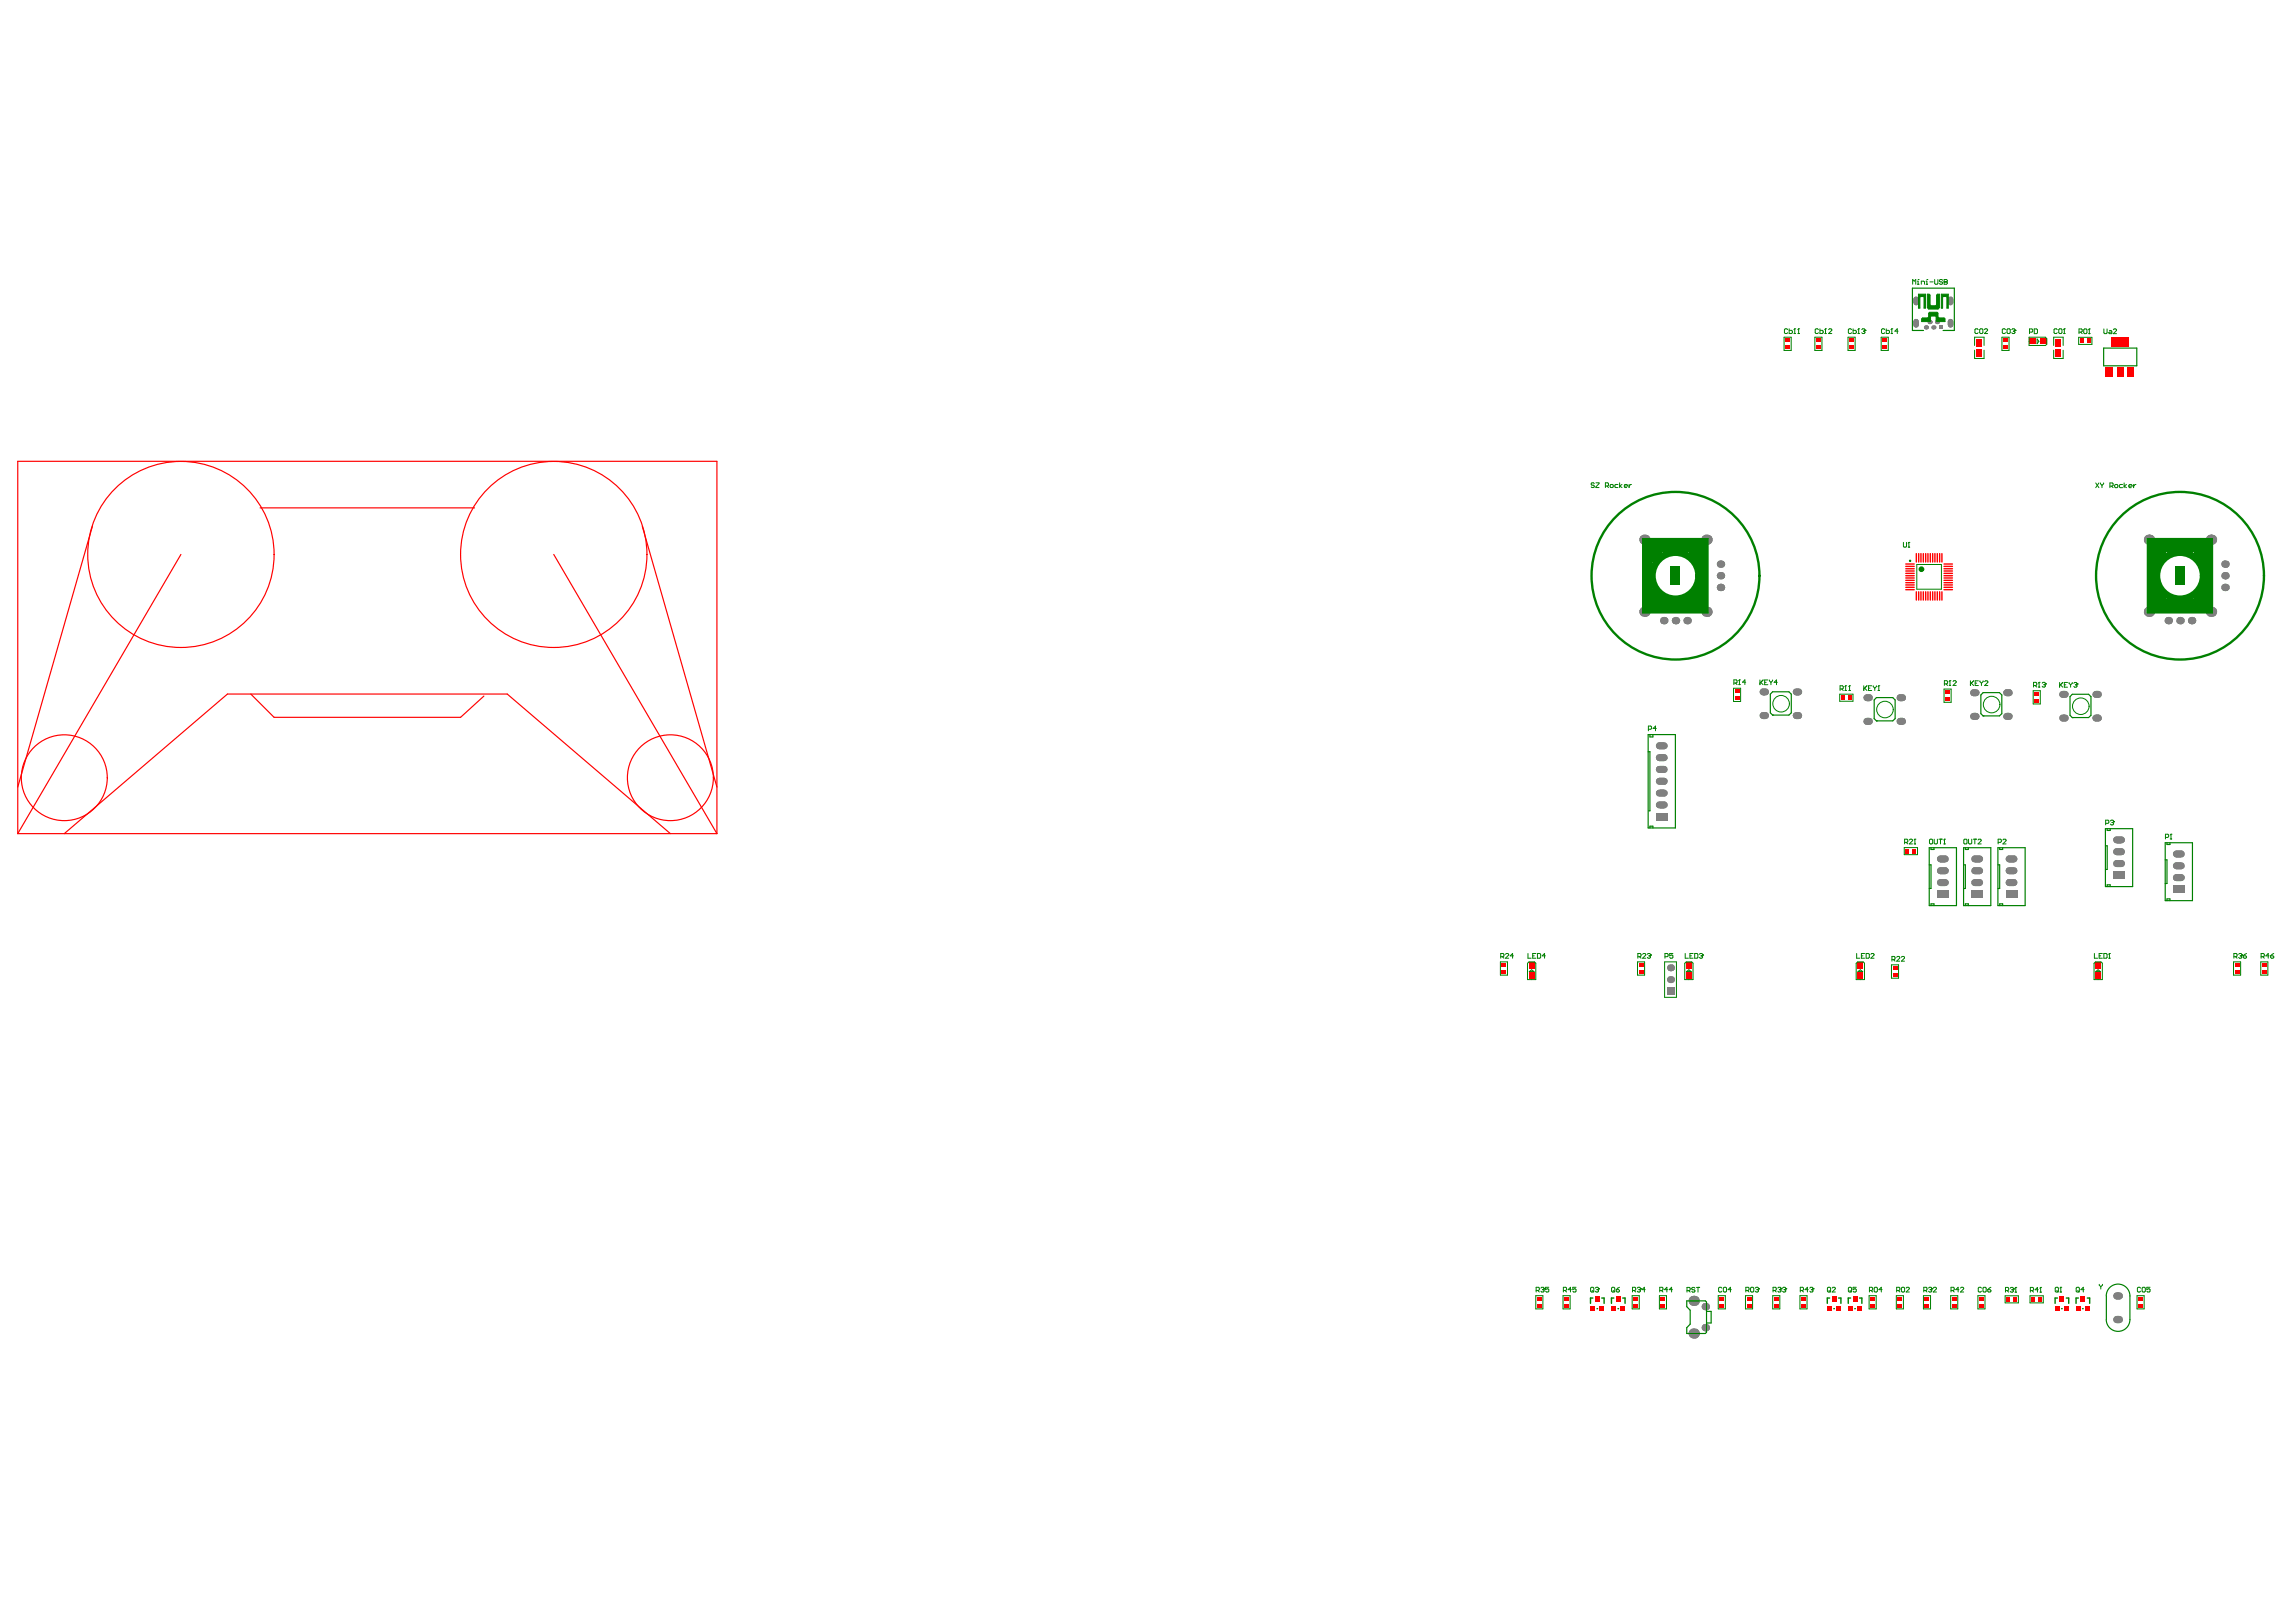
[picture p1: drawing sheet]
<svg xmlns="http://www.w3.org/2000/svg" width="297mm" height="210mm" viewBox="0 0 297 210" stroke-linecap="round" stroke-linejoin="round" font-family="sans-serif">
<g fill="#808080">
<circle cx="249.2" cy="42.4" r=".27"/>
<circle cx="250.1" cy="42.4" r=".27"/>
</g>
<path d="M247.9 38.7v.5M247.9 41.6v.4" fill="none" stroke="#808080" stroke-width=".72"/>
<path d="M228.1 92.6h.3M232.4 92.6h.3M241.5 90.3h.3" fill="none" stroke="#808080" stroke-width=".92"/>
<path d="M250.9 42.1h.4v.5h-.4z" fill-rule="evenodd" fill="#808080"/>
<path d="M214.7 99.6h.6M214.7 98h.6M214.7 104.2h.6M214.7 102.6h.6" fill="none" stroke="#808080" stroke-width=".92"/>
<g fill="#808080">
<circle cx="212.8" cy="79.2" r=".66"/>
<circle cx="215.2" cy="80.3" r=".48"/>
<circle cx="212.8" cy="69.8" r=".66"/>
<circle cx="219.1" cy="172.6" r=".66"/>
<circle cx="219.1" cy="168.3" r=".66"/>
<circle cx="216.8" cy="80.3" r=".48"/>
<circle cx="218.3" cy="80.3" r=".48"/>
<circle cx="222.6" cy="74.5" r=".48"/>
<circle cx="222.6" cy="76" r=".48"/>
<circle cx="222.6" cy="73" r=".48"/>
</g>
<path d="M228.1 89.5h.3M232.4 89.5h.3M241.5 93.3h.3" fill="none" stroke="#808080" stroke-width=".92"/>
<circle cx="249.6" cy="41.7" r=".27" fill="#808080"/>
<path d="M251 114.2h.7M251 112.7h.7" fill="none" stroke="#808080" stroke-width=".92"/>
<circle cx="250.6" cy="41.7" r=".27" fill="#808080"/>
<path d="M252.3 38.7v.5M252.3 41.6v.4" fill="none" stroke="#808080" stroke-width=".72"/>
<path d="M266.9 92.9h.3M266.9 89.9h.3M271.2 92.9h.3M271.2 89.9h.3" fill="none" stroke="#808080" stroke-width=".92"/>
<path d="M273.9 170.8h.3M273.9 167.7h.3" fill="none" stroke="#808080" stroke-width=".95"/>
<g fill="#808080">
<circle cx="278" cy="79.2" r=".66"/>
<circle cx="278" cy="69.8" r=".66"/>
</g>
<path d="M281.1 114.6h1.5v1h-1.5z" fill-rule="evenodd" fill="#808080"/>
<path d="M281.6 113.6h.6M281.6 112h.6" fill="none" stroke="#808080" stroke-width=".92"/>
<g fill="#808080">
<circle cx="282" cy="80.3" r=".48"/>
<circle cx="280.5" cy="80.3" r=".48"/>
<circle cx="283.5" cy="80.3" r=".48"/>
<circle cx="286" cy="79.2" r=".66"/>
<circle cx="287.9" cy="74.5" r=".48"/>
<circle cx="287.9" cy="76" r=".48"/>
<circle cx="287.9" cy="73" r=".48"/>
<circle cx="286" cy="69.8" r=".66"/>
</g>
<path d="M214.7 96.5h.6" fill="none" stroke="#808080" stroke-width=".92"/>
<path d="M214.2 105.2h1.6v1h-1.6z" fill-rule="evenodd" fill="#808080"/>
<path d="M214.7 101.1h.6" fill="none" stroke="#808080" stroke-width=".92"/>
<path d="M250.6 115.3h1.5v.9h-1.5z" fill-rule="evenodd" fill="#808080"/>
<path d="M245.8 90.3h.3M255.3 92.7h.3M259.6 92.7h.3M251 111.2h.7M281.6 110.5h.6" fill="none" stroke="#808080" stroke-width=".92"/>
<g fill="#808080">
<circle cx="220.6" cy="171.8" r=".48"/>
<circle cx="220.6" cy="169.1" r=".48"/>
<circle cx="216.1" cy="126.8" r=".45"/>
<circle cx="220.8" cy="79.2" r=".66"/>
<circle cx="220.8" cy="69.8" r=".66"/>
</g>
<path d="M215.7 127.8h.9v1h-.9z" fill-rule="evenodd" fill="#808080"/>
<path d="M245.8 93.3h.3M255.3 89.6h.3M259.6 89.6h.3M255.5 114.2h.6M255.5 112.7h.6M259.9 114.2h.6M259.9 112.7h.6" fill="none" stroke="#808080" stroke-width=".92"/>
<path d="M273.4 112.8h1.5v.9h-1.5z" fill-rule="evenodd" fill="#808080"/>
<path d="M273.8 111.8h.7M273.8 110.2h.7M273.8 108.7h.7" fill="none" stroke="#808080" stroke-width=".92"/>
<circle cx="216.1" cy="125.2" r=".45" fill="#808080"/>
<path d="M255 115.3h1.6v.9h-1.6z" fill-rule="evenodd" fill="#808080"/>
<path d="M255.5 111.2h.6" fill="none" stroke="#808080" stroke-width=".92"/>
<path d="M259.5 115.3h1.5v.9h-1.5z" fill-rule="evenodd" fill="#808080"/>
<path d="M259.9 111.2h.6" fill="none" stroke="#808080" stroke-width=".92"/>
<g fill="none" stroke="#f00" stroke-width=".15">
<path d="M11.9 68.1l-9.6 33.8M23.4 71.8l-21.1 36.1M33.7 65.7h27.7M71.6 71.8l21.1 36.1M83.1 68.1l9.6 33.8M32.4 89.8l3.1 3h24.1l3-2.7M2.3 107.9v-48.2h90.4v48.2M2.3 107.9h90.4M8.3 107.9l21.1-18.1h36.2l21.1 18.1M219.1 168.3h.1"/>
<circle cx="23.4" cy="71.8" r="12"/>
<circle cx="71.6" cy="71.8" r="12"/>
<circle cx="8.3" cy="100.6" r="5.6"/>
<circle cx="86.7" cy="100.6" r="5.6"/>
</g>
<g fill="#808080">
<circle cx="249.2" cy="42.4" r=".27"/>
<circle cx="250.1" cy="42.4" r=".27"/>
</g>
<path d="M247.9 38.7v.5M247.9 41.6v.4" fill="none" stroke="#808080" stroke-width=".72"/>
<path d="M228.1 92.6h.3M232.4 92.6h.3M241.5 90.3h.3" fill="none" stroke="#808080" stroke-width=".92"/>
<path d="M250.9 42.1h.4v.5h-.4z" fill-rule="evenodd" fill="#808080"/>
<path d="M214.7 99.6h.6M214.7 98h.6M214.7 104.2h.6M214.7 102.6h.6" fill="none" stroke="#808080" stroke-width=".92"/>
<g fill="#808080">
<circle cx="212.8" cy="79.2" r=".66"/>
<circle cx="215.2" cy="80.3" r=".48"/>
<circle cx="212.8" cy="69.8" r=".66"/>
<circle cx="219.1" cy="172.6" r=".66"/>
<circle cx="219.1" cy="168.3" r=".66"/>
<circle cx="216.8" cy="80.3" r=".48"/>
<circle cx="218.3" cy="80.3" r=".48"/>
<circle cx="222.6" cy="74.5" r=".48"/>
<circle cx="222.6" cy="76" r=".48"/>
<circle cx="222.6" cy="73" r=".48"/>
</g>
<path d="M228.1 89.5h.3M232.4 89.5h.3M241.5 93.3h.3" fill="none" stroke="#808080" stroke-width=".92"/>
<circle cx="249.6" cy="41.7" r=".27" fill="#808080"/>
<path d="M251 114.2h.7M251 112.7h.7" fill="none" stroke="#808080" stroke-width=".92"/>
<circle cx="250.6" cy="41.7" r=".27" fill="#808080"/>
<path d="M252.3 38.7v.5M252.3 41.6v.4" fill="none" stroke="#808080" stroke-width=".72"/>
<path d="M266.9 92.9h.3M266.9 89.9h.3M271.2 92.9h.3M271.2 89.9h.3" fill="none" stroke="#808080" stroke-width=".92"/>
<path d="M273.9 170.8h.3M273.9 167.7h.3" fill="none" stroke="#808080" stroke-width=".95"/>
<g fill="#808080">
<circle cx="278" cy="79.2" r=".66"/>
<circle cx="278" cy="69.8" r=".66"/>
</g>
<path d="M281.1 114.6h1.5v1h-1.5z" fill-rule="evenodd" fill="#808080"/>
<path d="M281.6 113.6h.6M281.6 112h.6" fill="none" stroke="#808080" stroke-width=".92"/>
<g fill="#808080">
<circle cx="282" cy="80.3" r=".48"/>
<circle cx="280.5" cy="80.3" r=".48"/>
<circle cx="283.5" cy="80.3" r=".48"/>
<circle cx="286" cy="79.2" r=".66"/>
<circle cx="287.9" cy="74.5" r=".48"/>
<circle cx="287.9" cy="76" r=".48"/>
<circle cx="287.9" cy="73" r=".48"/>
<circle cx="286" cy="69.8" r=".66"/>
</g>
<path d="M214.7 96.5h.6" fill="none" stroke="#808080" stroke-width=".92"/>
<path d="M214.2 105.2h1.6v1h-1.6z" fill-rule="evenodd" fill="#808080"/>
<path d="M214.7 101.1h.6" fill="none" stroke="#808080" stroke-width=".92"/>
<path d="M250.6 115.3h1.5v.9h-1.5z" fill-rule="evenodd" fill="#808080"/>
<path d="M245.8 90.3h.3M255.3 92.7h.3M259.6 92.7h.3M251 111.2h.7M281.6 110.5h.6" fill="none" stroke="#808080" stroke-width=".92"/>
<g fill="#808080">
<circle cx="220.6" cy="171.8" r=".48"/>
<circle cx="220.6" cy="169.1" r=".48"/>
<circle cx="216.1" cy="126.8" r=".45"/>
<circle cx="220.8" cy="79.2" r=".66"/>
<circle cx="220.8" cy="69.8" r=".66"/>
</g>
<path d="M215.7 127.8h.9v1h-.9z" fill-rule="evenodd" fill="#808080"/>
<path d="M245.8 93.3h.3M255.3 89.6h.3M259.6 89.6h.3M255.5 114.2h.6M255.5 112.7h.6M259.9 114.2h.6M259.9 112.7h.6" fill="none" stroke="#808080" stroke-width=".92"/>
<path d="M273.4 112.8h1.5v.9h-1.5z" fill-rule="evenodd" fill="#808080"/>
<path d="M273.8 111.8h.7M273.8 110.2h.7M273.8 108.7h.7" fill="none" stroke="#808080" stroke-width=".92"/>
<circle cx="216.1" cy="125.2" r=".45" fill="#808080"/>
<path d="M255 115.3h1.6v.9h-1.6z" fill-rule="evenodd" fill="#808080"/>
<path d="M255.5 111.2h.6" fill="none" stroke="#808080" stroke-width=".92"/>
<path d="M259.5 115.3h1.5v.9h-1.5z" fill-rule="evenodd" fill="#808080"/>
<path d="M259.9 111.2h.6" fill="none" stroke="#808080" stroke-width=".92"/>
<g fill="#f00">
<path d="M212 125.6h.6v.4h-.6z" fill-rule="evenodd"/>
<path d="M224.4 90.2h.6v.4h-.6z" fill-rule="evenodd"/>
<path d="M239.1 90h.5v.6h-.5z" fill-rule="evenodd"/>
<path d="M289.1 125.6h.6v.4h-.6z" fill-rule="evenodd"/>
<path d="M292.6 125.6h.6v.4h-.6z" fill-rule="evenodd"/>
<path d="M202.4 168.8h.6v.4h-.6z" fill-rule="evenodd"/>
<path d="M202.4 167.8h.6v.5h-.6z" fill-rule="evenodd"/>
<path d="M205.8 169h.5v.6h-.5z" fill-rule="evenodd"/>
<path d="M206.9 169h.6v.6h-.6z" fill-rule="evenodd"/>
<path d="M208.5 169h.6v.6h-.6z" fill-rule="evenodd"/>
<path d="M209.7 169h.5v.6h-.5z" fill-rule="evenodd"/>
<path d="M212 124.6h.6v.5h-.6z" fill-rule="evenodd"/>
<path d="M218.1 125.9h.8v.8h-.8z" fill-rule="evenodd"/>
<path d="M218.1 124.5h.8v.9h-.8z" fill-rule="evenodd"/>
<path d="M224.4 89.2h.6v.5h-.6z" fill-rule="evenodd"/>
<path d="M233 168.8h.6v.4h-.6z" fill-rule="evenodd"/>
<path d="M233 167.8h.6v.5h-.6z" fill-rule="evenodd"/>
<path d="M236.4 169h.6v.6h-.6z" fill-rule="evenodd"/>
<path d="M237.6 169h.5v.6h-.5z" fill-rule="evenodd"/>
<path d="M239.1 169h.6v.6h-.6z" fill-rule="evenodd"/>
<path d="M240.3 169h.5v.6h-.5z" fill-rule="evenodd"/>
<path d="M244.9 126h.6v.4h-.6z" fill-rule="evenodd"/>
<path d="M244.9 125h.6v.5h-.6z" fill-rule="evenodd"/>
<path d="M246.5 109.8h.5v.7h-.5z" fill-rule="evenodd"/>
<path d="M247.4 109.8h.5v.7h-.5z" fill-rule="evenodd"/>
<path d="M252.5 168.8h.6v.4h-.6z" fill-rule="evenodd"/>
<path d="M252.5 167.8h.6v.5h-.6z" fill-rule="evenodd"/>
<path d="M256 168.8h.7v.4h-.7z" fill-rule="evenodd"/>
<path d="M256 167.8h.7v.5h-.7z" fill-rule="evenodd"/>
<path d="M259.6 167.8h.4v.7h-.4z" fill-rule="evenodd"/>
<path d="M263.7 167.8h.5v.7h-.5z" fill-rule="evenodd"/>
<path d="M263.2 90.5h.6v.4h-.6z" fill-rule="evenodd"/>
<path d="M263.2 89.6h.6v.4h-.6z" fill-rule="evenodd"/>
<path d="M265.9 169h.6v.6h-.6z" fill-rule="evenodd"/>
<path d="M265.9 45.2h.8v1h-.8z" fill-rule="evenodd"/>
<path d="M265.9 43.9h.8v.9h-.8z" fill-rule="evenodd"/>
<path d="M267.1 169h.5v.6h-.5z" fill-rule="evenodd"/>
<path d="M268.6 169h.6v.6h-.6z" fill-rule="evenodd"/>
<path d="M269.8 169h.5v.6h-.5z" fill-rule="evenodd"/>
<path d="M289.1 124.6h.6v.5h-.6z" fill-rule="evenodd"/>
<path d="M292.6 124.6h.6v.5h-.6z" fill-rule="evenodd"/>
</g>
<g fill="none" stroke="#f00" stroke-width=".18">
<path d="M247.9 71.6v1.1M247.9 76.6v1.1M248.2 71.6v1.1M248.2 76.6v1.1M248.8 71.6v1.1M248.8 76.6v1.1M249.1 71.6v1.1M249.1 76.6v1.1M249.4 71.6v1.1M249.4 76.6v1.1M250 71.6v1.1M250 76.6v1.1"/>
<path d="M250.3 71.6v1.1M250.3 76.6v1.1M250.6 71.6v1.1M250.6 76.6v1.1M251.2 71.6v1.1M251.2 76.6v1.1"/>
</g>
<g fill="#f00">
<path d="M194.3 125.6h.6v.4h-.6z" fill-rule="evenodd"/>
<path d="M231 44.7h.6v.5h-.6z" fill-rule="evenodd"/>
<path d="M231 43.8h.6v.5h-.6z" fill-rule="evenodd"/>
<path d="M238.2 90h.4v.6h-.4z" fill-rule="evenodd"/>
<path d="M239.2 44.7h.6v.5h-.6z" fill-rule="evenodd"/>
<path d="M239.2 43.8h.6v.5h-.6z" fill-rule="evenodd"/>
<path d="M243.5 44.7h.6v.5h-.6z" fill-rule="evenodd"/>
<path d="M243.5 43.8h.6v.5h-.6z" fill-rule="evenodd"/>
</g>
<path d="M246.6 75.7h1M246.6 75.4h1M246.6 75.1h1M246.6 74.5h1M246.6 74.2h1M246.6 73.9h1M246.6 73.3h1M246.6 73h1" fill="none" stroke="#f00" stroke-width=".18"/>
<path d="M251.7 90.3h.6v.4h-.6z" fill-rule="evenodd" fill="#f00"/>
<path d="M251.5 75.1h1.1M251.5 75.4h1.1M251.5 75.7h1.1M251.5 73.9h1.1M251.5 74.2h1.1M251.5 74.5h1.1M251.5 73h1.1M251.5 73.3h1.1" fill="none" stroke="#f00" stroke-width=".18"/>
<g fill="#f00">
<path d="M259.1 44.7h.7v.5h-.7z" fill-rule="evenodd"/>
<path d="M259.1 43.8h.7v.5h-.7z" fill-rule="evenodd"/>
<path d="M194.3 124.6h.6v.5h-.6z" fill-rule="evenodd"/>
<path d="M198.8 168.8h.7v.4h-.7z" fill-rule="evenodd"/>
<path d="M198.8 167.8h.7v.5h-.7z" fill-rule="evenodd"/>
<path d="M197.8 125.9h.7v.8h-.7z" fill-rule="evenodd"/>
<path d="M197.8 124.5h.7v.9h-.7z" fill-rule="evenodd"/>
<path d="M206.4 167.7h.5v.7h-.5z" fill-rule="evenodd"/>
<path d="M209.1 167.7h.5v.7h-.5z" fill-rule="evenodd"/>
<path d="M214.8 168.8h.6v.4h-.6z" fill-rule="evenodd"/>
<path d="M214.8 167.8h.6v.5h-.6z" fill-rule="evenodd"/>
<path d="M211.3 168.8h.6v.4h-.6z" fill-rule="evenodd"/>
<path d="M211.3 167.8h.6v.5h-.6z" fill-rule="evenodd"/>
<path d="M222.4 168.8h.7v.4h-.7z" fill-rule="evenodd"/>
<path d="M222.4 167.8h.7v.5h-.7z" fill-rule="evenodd"/>
<path d="M229.5 168.8h.6v.4h-.6z" fill-rule="evenodd"/>
<path d="M229.5 167.8h.6v.5h-.6z" fill-rule="evenodd"/>
<path d="M226 168.8h.6v.4h-.6z" fill-rule="evenodd"/>
<path d="M226 167.8h.6v.5h-.6z" fill-rule="evenodd"/>
<path d="M237 167.7h.6v.7h-.6z" fill-rule="evenodd"/>
<path d="M239.7 167.7h.6v.7h-.6z" fill-rule="evenodd"/>
<path d="M242 168.8h.6v.4h-.6z" fill-rule="evenodd"/>
<path d="M242 167.8h.6v.5h-.6z" fill-rule="evenodd"/>
<path d="M245.5 168.8h.6v.4h-.6z" fill-rule="evenodd"/>
<path d="M245.5 167.8h.6v.5h-.6z" fill-rule="evenodd"/>
<path d="M249 168.8h.6v.4h-.6z" fill-rule="evenodd"/>
<path d="M249 167.8h.6v.5h-.6z" fill-rule="evenodd"/>
</g>
<path d="M246.6 76.3h1M246.6 76h1M246.6 74.8h1M246.6 73.6h1" fill="none" stroke="#f00" stroke-width=".18"/>
<path d="M251.7 89.3h.6v.5h-.6z" fill-rule="evenodd" fill="#f00"/>
<path d="M251.5 73.6h1.1M251.5 74.8h1.1M251.5 76h1.1M251.5 76.3h1.1" fill="none" stroke="#f00" stroke-width=".18"/>
<g fill="#f00">
<path d="M255.7 45.2h.8v1h-.8z" fill-rule="evenodd"/>
<path d="M255.7 43.9h.8v.9h-.8z" fill-rule="evenodd"/>
<path d="M260.5 167.8h.5v.7h-.5z" fill-rule="evenodd"/>
<path d="M262.8 167.8h.5v.7h-.5z" fill-rule="evenodd"/>
<path d="M263.9 43.8h.8v.8h-.8z" fill-rule="evenodd"/>
<path d="M262.6 43.8h.8v.8h-.8z" fill-rule="evenodd"/>
<path d="M266.5 167.7h.5v.7h-.5z" fill-rule="evenodd"/>
<path d="M269.2 167.7h.5v.7h-.5z" fill-rule="evenodd"/>
<path d="M269.1 43.8h.4v.6h-.4z" fill-rule="evenodd"/>
<path d="M271.1 125.9h.7v.8h-.7z" fill-rule="evenodd"/>
<path d="M271.1 124.5h.7v.9h-.7z" fill-rule="evenodd"/>
<path d="M272.4 47.5h1v1.2h-1z" fill-rule="evenodd"/>
<path d="M270 43.8h.5v.6h-.5z" fill-rule="evenodd"/>
<path d="M276.6 168.8h.6v.4h-.6z" fill-rule="evenodd"/>
<path d="M276.6 167.8h.6v.5h-.6z" fill-rule="evenodd"/>
<path d="M275.2 47.5h.9v1.2h-.9z" fill-rule="evenodd"/>
</g>
<path d="M248.5 71.6v1.1M248.5 76.6v1.1M249.7 71.6v1.1M249.7 76.6v1.1M250.9 71.6v1.1M250.9 76.6v1.1" fill="none" stroke="#f00" stroke-width=".18"/>
<g fill="#f00">
<path d="M234.9 44.7h.7v.5h-.7z" fill-rule="evenodd"/>
<path d="M234.9 43.8h.7v.5h-.7z" fill-rule="evenodd"/>
<path d="M240.3 125.9h.8v.8h-.8z" fill-rule="evenodd"/>
<path d="M240.3 124.5h.8v.9h-.8z" fill-rule="evenodd"/>
<path d="M273.8 47.5h.9v1.2h-.9z" fill-rule="evenodd"/>
<path d="M273.1 43.6h2.3v1.2h-2.3z" fill-rule="evenodd"/>
</g>
<g fill="#008000">
<path d="M251.2 38.1h.9v1.8h-.2l-.1-1.5h-.5v1.5h-.1z"/>
<path d="M248.2 38.1h.9v1.8h-.2v-1.5h-.5v1.5h-.2z"/>
<path d="M249.3 38.1h.3l.1 .1v1.2l.1 .2h.6l.1-.2v-1.2l.2-.1h.2v1.7l-.2 .2h-1.2l-.2-.2z"/>
<path d="M248.6 41.3l.1-.2h.7l.1-.1v-.5l.1-.1h1l.1 .1v.5l.1 .1h.7l.1 .2v.3h-1l-.1-.1-.1-.6h-.6v.6l-.2 .1h-1z"/>
</g>
<g fill="none" stroke="#008000" stroke-width=".13">
<path d="M248.2 38.1h.9v1.8h-.2v-1.5h-.5v1.5h-.2zM248.4 38.4h.1M249.3 38.1h.3l.1 .1v1.2l.1 .2h.6l.1-.2v-1.2l.2-.1h.2v1.7l-.2 .2h-1.2l-.2-.2zM251.2 38.1h.9v1.8h-.2l-.1-1.5h-.5v1.5h-.1zM251.4 38.4h.1M230.8 43.6h.9v1.8h-.9zM234.8 43.6h.9v1.8h-.9zM239.1 43.6h.9v1.8h-.9zM243.4 43.6h.9v1.8h-.9zM249.6 41.6h.1M249.6 41.6h-1v-.3l.1-.2h.7l.1-.1v-.5l.1-.1h1l.1 .1v.5l.1 .1h.7l.1 .2v.3h-1M249.6 41.6l.2-.1v-.6h.6l.1 .6 .1 .1"/>
<path d="M250.6 41.6h.1M255.5 44.7v-1.1h1.2v1.1M255.5 45.3v1.1h1.2v-1.1M259 43.6h.9v1.8h-.9zM262.5 43.6h2.1l.2 .2v.7l-.2 .2h-2.1zM263.5 43.9l.3 .3-.3 .3zM265.7 44.7v-1.1h1.2v1.1M265.7 45.3v1.1h1.2v-1.1M268.9 43.7h1.7v.9h-1.7zM248 73.1h3.2v3.1h-3.2zM224.3 89.1h.9v1.7h-.9zM238 89.8h1.7v.9h-1.7z"/>
<path d="M251.5 89.2h.9v1.7h-.9zM263 89.4h1v1.7h-1zM246.4 109.7h1.7v.9h-1.7zM194.1 124.5h.9v1.7h-.9zM197.6 124.7l.2-.2h.7l.2 .1v2.2h-1.1zM197.8 125.7l.4-.2 .3 .2zM211.8 124.5h1v1.7h-1zM215.4 124.5h1.5v4.6h-1.5zM218 124.7l.2-.2h.7l.1 .1v2.2h-1zM218.2 125.7l.3-.2 .3 .2zM240.1 124.7l.2-.2h.7l.2 .1v2.2h-1.1zM240.4 125.7l.3-.2 .3 .2z"/>
<path d="M244.7 124.9h.9v1.7h-.9zM270.9 124.7l.2-.2h.7l.2 .1v2.2h-1.1zM271.1 125.7l.3-.2 .3 .2zM289 124.5h.9v1.7h-.9zM292.5 124.5h.9v1.7h-.9zM198.7 167.7h.9v1.7h-.9zM202.2 167.7h.9v1.7h-.9zM211.2 167.7h.9v1.7h-.9zM214.7 167.7h.9v1.7h-.9zM222.3 167.7h.9v1.7h-.9zM225.8 167.7h.9v1.7h-.9zM229.3 167.7h1v1.7h-1z"/>
<path d="M232.9 167.7h.9v1.7h-.9zM241.8 167.7h.9v1.7h-.9zM245.3 167.7h1v1.7h-1zM248.8 167.7h1v1.7h-1zM252.4 167.7h.9v1.7h-.9zM255.9 167.7h.9v1.7h-.9zM259.4 167.7h1.7v.9h-1.7zM262.6 167.7h1.7v.9h-1.7zM276.5 167.7h.9v1.7h-.9z"/>
</g>
<g fill="none" stroke="#008000" stroke-width=".18">
<path d="M206.1 168h-.3v.7M206.6 169.4h.1M207.2 168h.3v.7M208.8 168h-.3v.7M209.3 169.4h.1M209.9 168h.3v.7M236.7 168h-.3v.7M237.2 169.4h.1M237.9 168h.3v.7M239.4 168h-.3v.7M240 169.4h.1M240.6 168h.3v.7"/>
<path d="M266.2 168h-.3v.7M266.7 169.4h.1M267.3 168h.3v.7M268.9 168h-.3v.7M269.4 169.4h.1M270 168h.3v.7"/>
</g>
<g fill="none" stroke="#008000" stroke-width=".15">
<path d="M248.9 42.8h-1.5v-5.5h5.4v5.5h-1.4M272.2 45h4.2v2.3h-4.2zM212.5 69.7h8.5v9.6h-8.5zM277.8 69.7h8.4v9.6h-8.4zM213.2 97.3h.3v7.6h-.2M213.2 95.1h3.5v12h-3.5zM213.5 95.1v.3h.3v-.3M229.3 92.5h.1M229.3 89.5h2.1l.3 .3v2.4l-.3 .3h-2.1l-.3-.3v-2.4zM242.8 93.3h.1M242.8 90.3h2.1l.3 .3v2.4l-.3 .3h-2.1l-.3-.3v-2.4zM256.6 92.6h.1"/>
<path d="M256.6 89.6h2.1l.3 .3v2.5l-.3 .2h-2.1l-.3-.2v-2.5zM268.1 92.9h.1M268.1 89.8h2.1l.3 .4v2.4l-.3 .3h-2.1l-.3-.3v-2.4zM213.5 107.1v-.2h.3v.2M249.6 111.9h.2v3.1h-.2M249.6 109.7h3.5v7.5h-3.5zM249.8 109.7v.2h.4v-.2M249.8 117.2v-.2h.4v.2M254 111.9h.3v3.1h-.3M254 109.7h3.6v7.5h-3.6zM254.3 117.2v-.2h.3v.2M254.3 109.7v.2h.3v-.2"/>
<path d="M258.5 111.9h.2v3.1h-.2M258.5 109.7h3.5v7.5h-3.5zM258.7 117.2v-.2h.4v.2M258.7 109.7v.2h.4v-.2M272.4 109.5h.2v3h-.2M272.4 107.2h3.5v7.5h-3.5zM272.6 107.2v.3h.4v-.3M272.6 114.7v-.2h.4v.2M280.1 109.1h3.5v7.5h-3.5zM280.1 111.3h.2v3h-.2M280.3 109.1v.2h.4v-.2M280.3 116.6v-.3h.4v.3"/>
<path d="M218.2 168.3h2.4l.2 .2v3.9l-.2 .2h-2.4v-.8l.5-.4v-1.8l-.5-.5zM220.8 169.7h.6v1.5h-.6M272.5 167.7v3M275.6 167.7v3.1"/>
</g>
<g fill="#008000">
<path d="M219.2 71.5h.6v1.2h-.6z" fill-rule="evenodd"/>
<path d="M219.2 76.3h.6v1.2h-.6z" fill-rule="evenodd"/>
<path d="M284.4 71.5h.7v1.2h-.7z" fill-rule="evenodd"/>
<path d="M284.4 76.3h.7v1.2h-.7z" fill-rule="evenodd"/>
<path d="M213.7 71.5h1.3v.6h-1.3z" fill-rule="evenodd"/>
<path d="M218.6 71.5h1.2v.6h-1.2z" fill-rule="evenodd"/>
<path d="M213.7 76.9h1.3v.6h-1.3z" fill-rule="evenodd"/>
<path d="M218.6 76.9h1.2v.6h-1.2z" fill-rule="evenodd"/>
<path d="M216.2 73.3h1.2v2.4h-1.2z" fill-rule="evenodd"/>
<path d="M281.4 73.3h1.2v2.4h-1.2z" fill-rule="evenodd"/>
<path d="M212.5 69.7h1.2v9.6h-1.2z" fill-rule="evenodd"/>
<path d="M213.7 76.3h.6v1.2h-.6z" fill-rule="evenodd"/>
<path d="M213.7 71.5h.6v1.2h-.6z" fill-rule="evenodd"/>
<path d="M277.8 69.7h1.2v9.6h-1.2z" fill-rule="evenodd"/>
<path d="M279 76.3h.6v1.2h-.6z" fill-rule="evenodd"/>
<path d="M279 71.5h.6v1.2h-.6z" fill-rule="evenodd"/>
<path d="M285.1 69.7h1.1v9.6h-1.1z" fill-rule="evenodd"/>
<path d="M279 71.5h1.2v.6h-1.2z" fill-rule="evenodd"/>
<path d="M283.8 71.5h1.3v.6h-1.3z" fill-rule="evenodd"/>
<path d="M212.5 77.5h8.5v1.8h-8.5z" fill-rule="evenodd"/>
<path d="M212.5 69.7h8.5v1.8h-8.5z" fill-rule="evenodd"/>
<path d="M277.8 77.5h8.4v1.8h-8.4z" fill-rule="evenodd"/>
<path d="M283.8 76.9h1.3v.6h-1.3z" fill-rule="evenodd"/>
<path d="M279 76.9h1.2v.6h-1.2z" fill-rule="evenodd"/>
<path d="M277.8 69.7h8.4v1.8h-8.4z" fill-rule="evenodd"/>
<path d="M219.8 69.7h1.2v9.6h-1.2z" fill-rule="evenodd"/>
</g>
<g fill="none" stroke="#008000" stroke-width=".13">
<path d="M247.4 36.8v-.6l.2 .2 .2-.2v.6M248.1 36.8h.2M248.1 36.4v.4M248.1 36.2h.1M248.6 36.8v-.4h.3l.1 .1v.3M249.2 36.8h.2M249.2 36.4h.1v.4M249.3 36.2h.1M249.7 36.5h.4M250.3 36.2v.5l.1 .1 .3-.1v-.5M251.3 36.3l-.1-.1h-.2l-.1 .1 .1 .2h.2l.1 .1-.1 .2-.3-.1M251.5 36.5h.1"/>
<path d="M251.5 36.2h.3l.1 .1-.1 .2 .1 .2-.1 .1h-.3zM251.5 36.5h.3M231.3 42.7l-.1-.1h-.2l-.1 .1v.4l.1 .1h.2l.1-.1M231.5 42.6v.6h.3l.1-.1v-.2l-.1-.1h-.3M232.1 43.2h.2M232.2 42.6h.1M232.2 42.6v.6M232.2 42.6l-.1 .1M232.6 43.2h.2M232.7 42.6h.1M232.7 42.6v.6M232.7 42.6l-.1 .1"/>
<path d="M235.3 42.7l-.2-.1h-.2l-.1 .1v.4l.1 .1h.2l.2-.1M235.5 42.6v.6h.3l.1-.1v-.2l-.1-.1h-.3M236.1 43.2h.2M236.2 42.6h.1M236.2 42.6v.6M236.2 42.6l-.1 .1M236.6 42.7l.1-.1h.2l.1 .1-.4 .5h.4M239.5 42.7l-.1-.1h-.2l-.1 .1v.4l.1 .1h.2l.1-.1M239.7 42.6v.6h.3l.2-.1v-.2l-.2-.1h-.3M240.4 43.2h.2M240.5 42.6h.1M240.5 42.6v.6"/>
<path d="M240.5 42.6l-.1 .1M240.9 42.7l.1-.1h.2l.1 .2M241.1 42.9h.1M241.2 42.9l.1 .1-.1 .2h-.2l-.1-.1M241.3 42.8h.1M241.3 42.8l-.1 .1M243.8 42.7l-.1-.1h-.2l-.1 .1v.4l.1 .1h.2l.1-.1M244 42.6v.6h.3l.1-.1v-.2l-.1-.1h-.3M244.6 43.2h.2M244.7 42.6h.1M244.7 42.6v.6M244.7 42.6l-.1 .1"/>
<path d="M245.6 42.9h-.5l.4-.3v.6M255.9 42.7l-.1-.1h-.2l-.1 .1v.4l.1 .1h.2l.1-.1M256.1 42.7l.1-.1h.2l.1 .1v.4l-.1 .1h-.2l-.1-.1zM256.7 42.7l.1-.1h.2l.1 .1-.4 .5h.4M259.5 42.7l-.2-.1h-.2l-.1 .1v.4l.1 .1h.2l.2-.1M259.7 42.7l.1-.1h.2l.1 .1v.4l-.1 .1h-.2l-.1-.1zM260.3 42.7l.1-.1h.2l.1 .2M260.5 42.9h.1M260.6 42.9l.1 .1-.1 .2h-.2l-.1-.1M260.7 42.8h.1M260.7 42.8l-.1 .1M262.6 43h.3l.1-.1v-.2l-.1-.1h-.3v.6"/>
<path d="M263.2 42.6h.3l.1 .1v.4l-.1 .1h-.3zM266.1 42.7l-.1-.1h-.2l-.1 .1v.4l.1 .1h.2l.1-.1M266.3 42.7l.2-.1h.2l.1 .1v.4l-.1 .1h-.2l-.2-.1zM267 43.2h.2M267.1 42.6h.1M267.1 42.6v.6M267.1 42.6l-.1 .1M269 43h.3l.1-.1v-.2l-.1-.1h-.3v.6M269.2 43l.2 .2M269.6 42.7l.1-.1h.2l.1 .1v.4l-.1 .1h-.2l-.1-.1zM270.2 43.2h.2M270.3 42.6h.1"/>
<path d="M270.3 42.6v.6M270.3 42.6l-.1 .1M272.2 42.6v.5l.1 .1h.2l.1-.1v-.5M272.9 42.8h.2l.1 .1v.3h-.3l-.1-.1 .1-.1h.3M273.4 42.7l.1-.1h.2l.1 .1-.4 .5h.4M206.3 62.6l-.1-.1h-.3v.2l.3 .1 .1 .2-.1 .1-.3-.1M206.5 62.5h.4v.1l-.4 .4v.1h.4M207.7 62.9h.3l.1-.1-.1-.3h-.3v.6M207.9 62.9l.2 .2M208.3 62.8l.3-.1 .1 .3-.3 .1zM209.3 62.7h-.3l-.1 .1 .1 .3h.3M209.5 62.5v.6"/>
<path d="M209.8 62.7l-.3 .2 .3 .2M210.1 62.9h.4v-.2l-.4 .1 .1 .3h.3M210.8 62.7v.4M211.1 62.7l-.3 .2M246.3 70.2v.5v.1l.3-.1v-.5M246.9 70.8h.2M247 70.2h.1M247 70.2v.6M247 70.2l-.1 .1M271.1 62.5l.4 .6M271.5 62.5l-.4 .6M271.7 62.5l.2 .3"/>
<path d="M271.9 62.8v.3M272.2 62.5l-.3 .3M273 62.9h.3l.1-.1v-.2l-.1-.1h-.3v.6M273.2 62.9l.2 .2M273.6 62.8l.1-.1h.2l.1 .1v.2l-.1 .1h-.2l-.1-.1zM274.6 62.7h-.3l-.1 .1v.2l.1 .1h.3M274.8 62.5v.6M275.1 62.7l-.3 .2 .3 .2M275.4 62.9h.4l-.1-.2h-.2l-.1 .1v.2l.1 .1h.2M276 62.7v.4M276.3 62.7l-.3 .2M213.3 94.4h.3l.1-.1v-.2l-.1-.1h-.3v.6"/>
<path d="M214.3 94.3h-.4l.3-.3v.6M224.3 88.4h.3l.1-.1v-.2l-.1-.1h-.3v.6M224.5 88.4l.2 .2M224.9 88.6h.2M225 88h.1M225 88l-.1 .1M225 88v.6M225.8 88.3h-.4l.3-.3v.6M227.7 88v.6M227.8 88.3l.3 .3M228.1 88l-.4 .4M228.3 88.3h.2"/>
<path d="M228.7 88h-.4v.6h.4M228.9 88l.2 .3M229.1 88.3v.3M229.3 88l-.2 .3M229.9 88.3h-.4l.3-.3v.6M238.1 89.2h.3l.1-.1v-.2l-.1-.2h-.3v.7M238.3 89.2l.2 .2M238.7 89.4h.2M238.8 88.7h.1M238.8 88.7l-.1 .2M238.8 88.7v.7M239.2 89.4h.2"/>
<path d="M239.3 88.7h.1M239.3 88.7v.7M239.3 88.7l-.1 .2M241.1 88.7v.7M241.2 89.1l.3 .3M241.5 88.7l-.4 .5M241.7 89.1h.2M242.1 88.7h-.4v.7h.4M242.3 88.7l.2 .4M242.5 89.1v.3M242.8 88.7l-.3 .4M243 89.4h.2"/>
<path d="M243.1 88.7h.1M243.1 88.7v.7M243.1 88.7l-.1 .2M251.6 88.5h.3l.1-.1v-.2l-.1-.1h-.3v.6M251.7 88.5l.3 .2M252.2 88.7h.2M252.3 88.1h.1M252.3 88.1l-.1 .1M252.3 88.1v.6M252.7 88.2l.1-.1h.2l.1 .1-.4 .5h.4M254.9 88.1v.6M255 88.4l.3 .3"/>
<path d="M255.3 88.1l-.4 .4M255.5 88.4h.2M255.9 88.1h-.4v.6h.4M256.1 88.1l.2 .3M256.3 88.4v.3M256.6 88.1l-.3 .3M256.8 88.2l.1-.1h.2l.1 .1-.4 .5h.4M263.1 88.7h.3l.1-.1v-.2l-.1-.1h-.3v.6M263.3 88.7l.2 .2M263.7 88.9h.2M263.8 88.3h.1M263.8 88.3l-.1 .1"/>
<path d="M263.8 88.3v.6M264.2 88.4l.1-.1h.2l.1 .2M264.4 88.6h.1M264.5 88.6l.1 .1-.1 .2h-.2l-.1-.1M264.6 88.5h.1M264.6 88.5l-.1 .1M266.5 88.3v.6M266.6 88.6l.3 .3M266.9 88.3l-.4 .4M267.1 88.6h.2M267.5 88.3h-.4v.6h.4M267.7 88.3l.2 .3"/>
<path d="M267.9 88.6v.3M268.1 88.3l-.2 .3M268.3 88.4l.1-.1h.2l.1 .2M268.5 88.6h.1M268.6 88.6l.1 .1-.1 .2h-.2l-.1-.1M268.7 88.5h.1M268.7 88.5l-.1 .1M246.4 109h.3l.1-.1v-.2l-.1-.1h-.3v.6M246.6 109l.2 .2M247 108.7l.1-.1h.2l.1 .1-.4 .5h.4M247.6 109.2h.2M247.7 108.6h.1"/>
<path d="M247.7 108.6v.6M247.7 108.6l-.1 .1M249.6 108.7l.1-.1h.2l.1 .1v.4l-.1 .1h-.2l-.1-.1zM250.2 108.6v.5l.1 .1h.2l.1-.1v-.5M250.8 108.6h.5M251 108.6v.6M251.5 109.2h.2M251.6 108.6h.1M251.6 108.6v.6M251.6 108.6l-.1 .1M254.1 108.7l.1-.1h.2l.1 .1v.4l-.1 .1h-.2l-.1-.1zM254.7 108.6v.5l.1 .1h.2l.1-.1v-.5"/>
<path d="M255.3 108.6h.4M255.5 108.6v.6M255.9 108.7l.1-.1h.2l.1 .1-.4 .5h.4M258.5 109h.3l.1-.1v-.2l-.1-.1h-.3v.6M259.1 108.7l.1-.1h.2l.1 .1-.4 .5h.4M272.4 106.6h.3l.1-.2v-.2l-.1-.1h-.3v.6M273 106.2l.1-.1h.2l.1 .2M273.2 106.4h.1M273.3 106.4l.1 .2-.1 .1h-.2l-.1-.1M273.4 106.3h.1M273.4 106.3l-.1 .1M280.1 108.4h.4l.1-.1v-.2l-.1-.1h-.4v.6"/>
<path d="M280.8 108.6h.2M280.9 108h.1M280.9 108l-.1 .1M280.9 108v.6M194.2 123.8h.3l.1-.1v-.2l-.1-.1h-.3v.6M194.4 123.8l.2 .2M194.8 123.5l.1-.1h.2l.1 .1-.4 .5h.4M195.8 123.7h-.4l.3-.3v.6M197.7 123.4v.6h.4M198.3 123.7h.2M198.7 123.4h-.4v.6h.4M198.9 123.4h.3l.1 .1v.4l-.1 .1h-.3z"/>
<path d="M199.9 123.7h-.4l.3-.3v.6M211.9 123.8h.3l.1-.1v-.2l-.1-.1h-.3v.6M212.1 123.8l.2 .2M212.5 123.5l.1-.1h.2l.1 .1-.4 .5h.4M213.1 123.5l.1-.1h.2l.1 .2M213.3 123.7h.1M213.4 123.7l.1 .1-.1 .2h-.2l-.1-.1M213.5 123.6h.1M213.5 123.6l-.1 .1M215.4 123.8h.3l.1-.1v-.2l-.1-.1h-.3v.6M216.4 123.4h-.4v.3l.2-.1 .2 .1v.2l-.1 .1h-.2l-.1-.1M218 123.4v.6h.4"/>
<path d="M218.6 123.7h.2M219 123.4h-.4v.6h.4M219.2 123.4h.4l.1 .1v.4l-.1 .1h-.4zM219.9 123.5l.1-.1h.2l.1 .2M220.1 123.7h.1M220.2 123.7l.1 .1-.1 .2h-.2l-.1-.1M220.3 123.6h.1M220.3 123.6l-.1 .1M240.2 123.4v.6h.4M240.8 123.7h.2M241.2 123.4h-.4v.6h.4M241.4 123.4h.3l.1 .1v.4l-.1 .1h-.3z"/>
<path d="M242 123.5l.1-.1h.2l.2 .1-.5 .5h.5M244.8 124.2h.3l.1-.1-.1-.3h-.3v.6M245 124.2l.2 .2M245.4 123.9l.1-.1h.2l.1 .1v.1l-.4 .4h.4M246 123.9l.1-.1h.2l.1 .1v.1l-.4 .4h.4M271 123.4v.6h.4M271.6 123.7h.2M272 123.4h-.4v.6h.4M272.2 123.4h.3l.1 .1v.4l-.1 .1h-.3zM272.8 124h.2M272.9 123.4h.1M272.9 123.4v.6"/>
<path d="M272.9 123.4l-.1 .1M289 123.8h.3l.1-.1v-.2l-.1-.1h-.3v.6M289.2 123.8l.2 .2M289.6 123.5l.1-.1h.2l.1 .2M289.8 123.7h.1M289.9 123.7l.1 .1-.1 .2h-.2l-.1-.1M290 123.6h.1M290 123.6l-.1 .1M290.2 123.7h.3l.1 .2-.1 .1h-.2l-.1-.1zM290.6 123.4l-.4 .3M292.5 123.8h.3l.1-.1v-.2l-.1-.1h-.3v.6M292.7 123.8l.2 .2"/>
<path d="M293.6 123.7h-.5l.3-.3v.6M293.8 123.7h.3l.1 .2-.1 .1h-.2l-.1-.1zM294.2 123.4l-.4 .3M198.7 167h.3l.1-.1v-.2l-.1-.1h-.3v.6M198.9 167l.2 .2M199.3 166.7l.2-.1h.2l.1 .2M199.5 166.9h.2M199.7 166.9l.1 .1-.1 .2h-.2l-.2-.1M199.8 166.8h.1M199.8 166.8l-.1 .1M200.4 166.6h-.4v.3l.2-.1 .2 .1v.2l-.1 .1h-.2l-.1-.1M202.3 167h.3l.1-.1v-.2l-.1-.1h-.3v.6"/>
<path d="M202.5 167l.2 .2M203.3 166.9h-.4l.3-.3v.6M203.9 166.6h-.4v.3l.2-.1 .2 .1v.2l-.1 .1h-.2l-.1-.1M205.8 166.7l.1-.1h.2l.1 .1v.4l-.1 .1h-.2l-.1-.1zM206 167l.2 .2M206.4 166.7l.1-.1h.2l.1 .2M206.6 166.9h.1M206.7 166.9l.1 .1-.1 .2h-.2l-.1-.1M206.8 166.8h.1M206.8 166.8l-.1 .1M208.5 166.7l.1-.1h.2l.1 .1v.4l-.1 .1h-.2l-.1-.1zM208.7 167l.2 .2"/>
<path d="M209.1 166.9h.3l.1 .2-.1 .1h-.2l-.1-.1zM209.5 166.6l-.4 .3M211.2 167h.3l.1-.1v-.2l-.1-.1h-.3v.6M211.4 167l.2 .2M211.8 166.7l.1-.1h.2l.1 .2M212 166.9h.1M212.1 166.9l.1 .1-.1 .2h-.2l-.1-.1M212.2 166.8h.1M212.2 166.8l-.1 .1M212.8 166.9h-.4l.3-.3v.6M214.7 167h.3l.1-.1v-.2l-.1-.1h-.3v.6M214.9 167l.2 .2"/>
<path d="M215.8 166.9h-.5l.3-.3v.6M216.4 166.9h-.4l.3-.3v.6M218.2 167h.4l.1-.1v-.2l-.1-.1h-.4v.6M218.4 167l.3 .2M219.3 166.7l-.1-.1h-.2l-.1 .2 .1 .1h.2l.1 .2-.1 .1h-.2l-.1-.1M219.5 166.6h.4M219.7 166.6v.6M222.8 166.7l-.2-.1h-.2l-.1 .1v.4l.1 .1h.2l.2-.1M223 166.7l.1-.1h.2l.1 .1v.4l-.1 .1h-.2l-.1-.1zM224 166.9h-.4l.3-.3v.6M225.9 167h.3l.1-.1v-.2l-.1-.1h-.3v.6M226.1 167l.2 .2"/>
<path d="M226.5 166.7l.1-.1h.2l.1 .1v.4l-.1 .1h-.2l-.1-.1zM227.1 166.7l.1-.1h.2l.1 .2M227.3 166.9h.1M227.4 166.9l.1 .1-.1 .2h-.2l-.1-.1M227.5 166.8h.1M227.5 166.8l-.1 .1M229.4 167h.3l.1-.1v-.2l-.1-.1h-.3v.6M229.6 167l.2 .2M230 166.7l.1-.1h.2l.1 .2M230.2 166.9h.1M230.3 166.9l.1 .1-.1 .2h-.2l-.1-.1M230.4 166.8h.1"/>
<path d="M230.4 166.8l-.1 .1M230.6 166.7l.1-.1h.2l.1 .2M230.8 166.9h.1M230.9 166.9l.1 .1-.1 .2h-.2l-.1-.1M231 166.8h.1M231 166.8l-.1 .1M232.9 167h.3l.1-.1v-.2l-.1-.1h-.3v.6M233.1 167l.2 .2M233.9 166.9h-.4l.3-.3v.6M234.1 166.7l.1-.1h.2l.1 .2M234.3 166.9h.1M234.4 166.9l.1 .1-.1 .2h-.2l-.1-.1"/>
<path d="M234.5 166.8h.1M234.5 166.8l-.1 .1M236.4 166.7l.1-.1h.2l.1 .1v.4l-.1 .1h-.2l-.1-.1zM236.6 167l.2 .2M237 166.7l.1-.1h.2l.1 .1-.4 .5h.4M239.1 166.7l.1-.1h.2l.1 .1v.4l-.1 .1h-.2l-.1-.1zM239.3 167l.2 .2M240.2 166.6h-.5v.3l.3-.1 .2 .1v.2l-.2 .1h-.2l-.1-.1M241.9 167h.3l.1-.1v-.2l-.1-.1h-.3v.6M242.1 167l.2 .2M242.5 166.7l.1-.1h.2l.1 .1v.4l-.1 .1h-.2l-.1-.1zM243.5 166.9h-.4l.3-.3v.6"/>
<path d="M245.4 167h.3l.1-.1v-.2l-.1-.1h-.3v.6M245.6 167l.2 .2M246 166.7l.1-.1h.2l.1 .1v.4l-.1 .1h-.2l-.1-.1zM246.6 166.7l.1-.1h.2l.1 .1-.4 .5h.4M248.9 167h.3l.1-.1v-.2l-.1-.1h-.3v.6M249.1 167l.2 .2M249.5 166.7l.1-.1h.2l.1 .2M249.7 166.9h.1M249.8 166.9l.1 .1-.1 .2h-.2l-.1-.1M249.9 166.8h.1M249.9 166.8l-.1 .1M250.1 166.7l.1-.1h.2l.1 .1-.4 .5h.4"/>
<path d="M252.4 167h.3l.1-.1v-.2l-.1-.1h-.3v.6M252.6 167l.2 .2M253.4 166.9h-.4l.3-.3v.6M253.6 166.7l.1-.1h.2l.1 .1-.4 .5h.4M256.3 166.7l-.1-.1h-.2l-.1 .1v.4l.1 .1h.2l.1-.1M256.5 166.7l.2-.1h.2l.1 .1v.4l-.1 .1h-.2l-.2-.1zM257.2 166.9h.3l.1 .2-.1 .1h-.2l-.1-.1zM257.6 166.6l-.4 .3M259.5 167h.3l.1-.1v-.2l-.1-.1h-.3v.6M259.7 167l.2 .2M260.1 166.7l.1-.1h.2l.1 .2M260.3 166.9h.1"/>
<path d="M260.4 166.9l.1 .1-.1 .2h-.2l-.1-.1M260.5 166.8h.1M260.5 166.8l-.1 .1M260.7 167.2h.2M260.8 166.6h.1M260.8 166.6v.6M260.8 166.6l-.1 .1M262.7 167h.3l.1-.1v-.2l-.1-.1h-.3v.6M262.9 167l.2 .2M263.7 166.9h-.4l.3-.3v.6M263.9 167.2h.2M264 166.6h.1"/>
<path d="M264 166.6v.6M264 166.6l-.1 .1M265.9 166.7l.1-.1h.2l.1 .1v.4l-.1 .1h-.2l-.1-.1zM266.1 167l.2 .2M266.5 167.2h.2M266.6 166.6h.1M266.6 166.6v.6M266.6 166.6l-.1 .1M268.6 166.7l.1-.1h.2l.1 .1v.4l-.1 .1h-.2l-.1-.1zM268.8 167l.2 .2M269.6 166.9h-.4l.3-.3v.6M271.6 166.2l.2 .3"/>
<path d="M271.8 166.5v.3M272 166.2l-.2 .3M276.9 166.7l-.1-.1h-.2l-.1 .1v.4l.1 .1h.2l.1-.1M277.1 166.7l.1-.1h.2l.1 .1v.4l-.1 .1h-.2l-.1-.1zM278.2 166.6h-.5v.3l.2-.1 .3 .1v.2l-.1 .1h-.2l-.2-.1"/>
<circle cx="230.4" cy="91.1" r="1.07"/>
<circle cx="243.9" cy="91.8" r="1.07"/>
<circle cx="257.7" cy="91.2" r="1.07"/>
<circle cx="269.2" cy="91.4" r="1.07"/>
</g>
<circle cx="248.6" cy="73.7" r=".18" fill="none" stroke="#008000" stroke-width=".37"/>
<g fill="none" stroke="#008000" stroke-width=".15">
<path d="M272.5 170.8a1.53 1.53 0 0 0 1.5 1.5 1.53 1.53 0 0 0 1.6-1.5M272.5 167.7a1.53 1.53 0 0 1 1.5-1.5 1.53 1.53 0 0 1 1.6 1.5"/>
<circle cx="247.1" cy="72.6" r=".08"/>
</g>
<g fill="none" stroke="#008000" stroke-width=".92">
<circle cx="216.8" cy="74.5" r="3"/>
<circle cx="282" cy="74.5" r="3"/>
</g>
<g fill="none" stroke="#008000" stroke-width=".31">
<circle cx="216.8" cy="74.5" r="10.9"/>
<circle cx="282" cy="74.5" r="10.9"/>
</g>
</svg>
